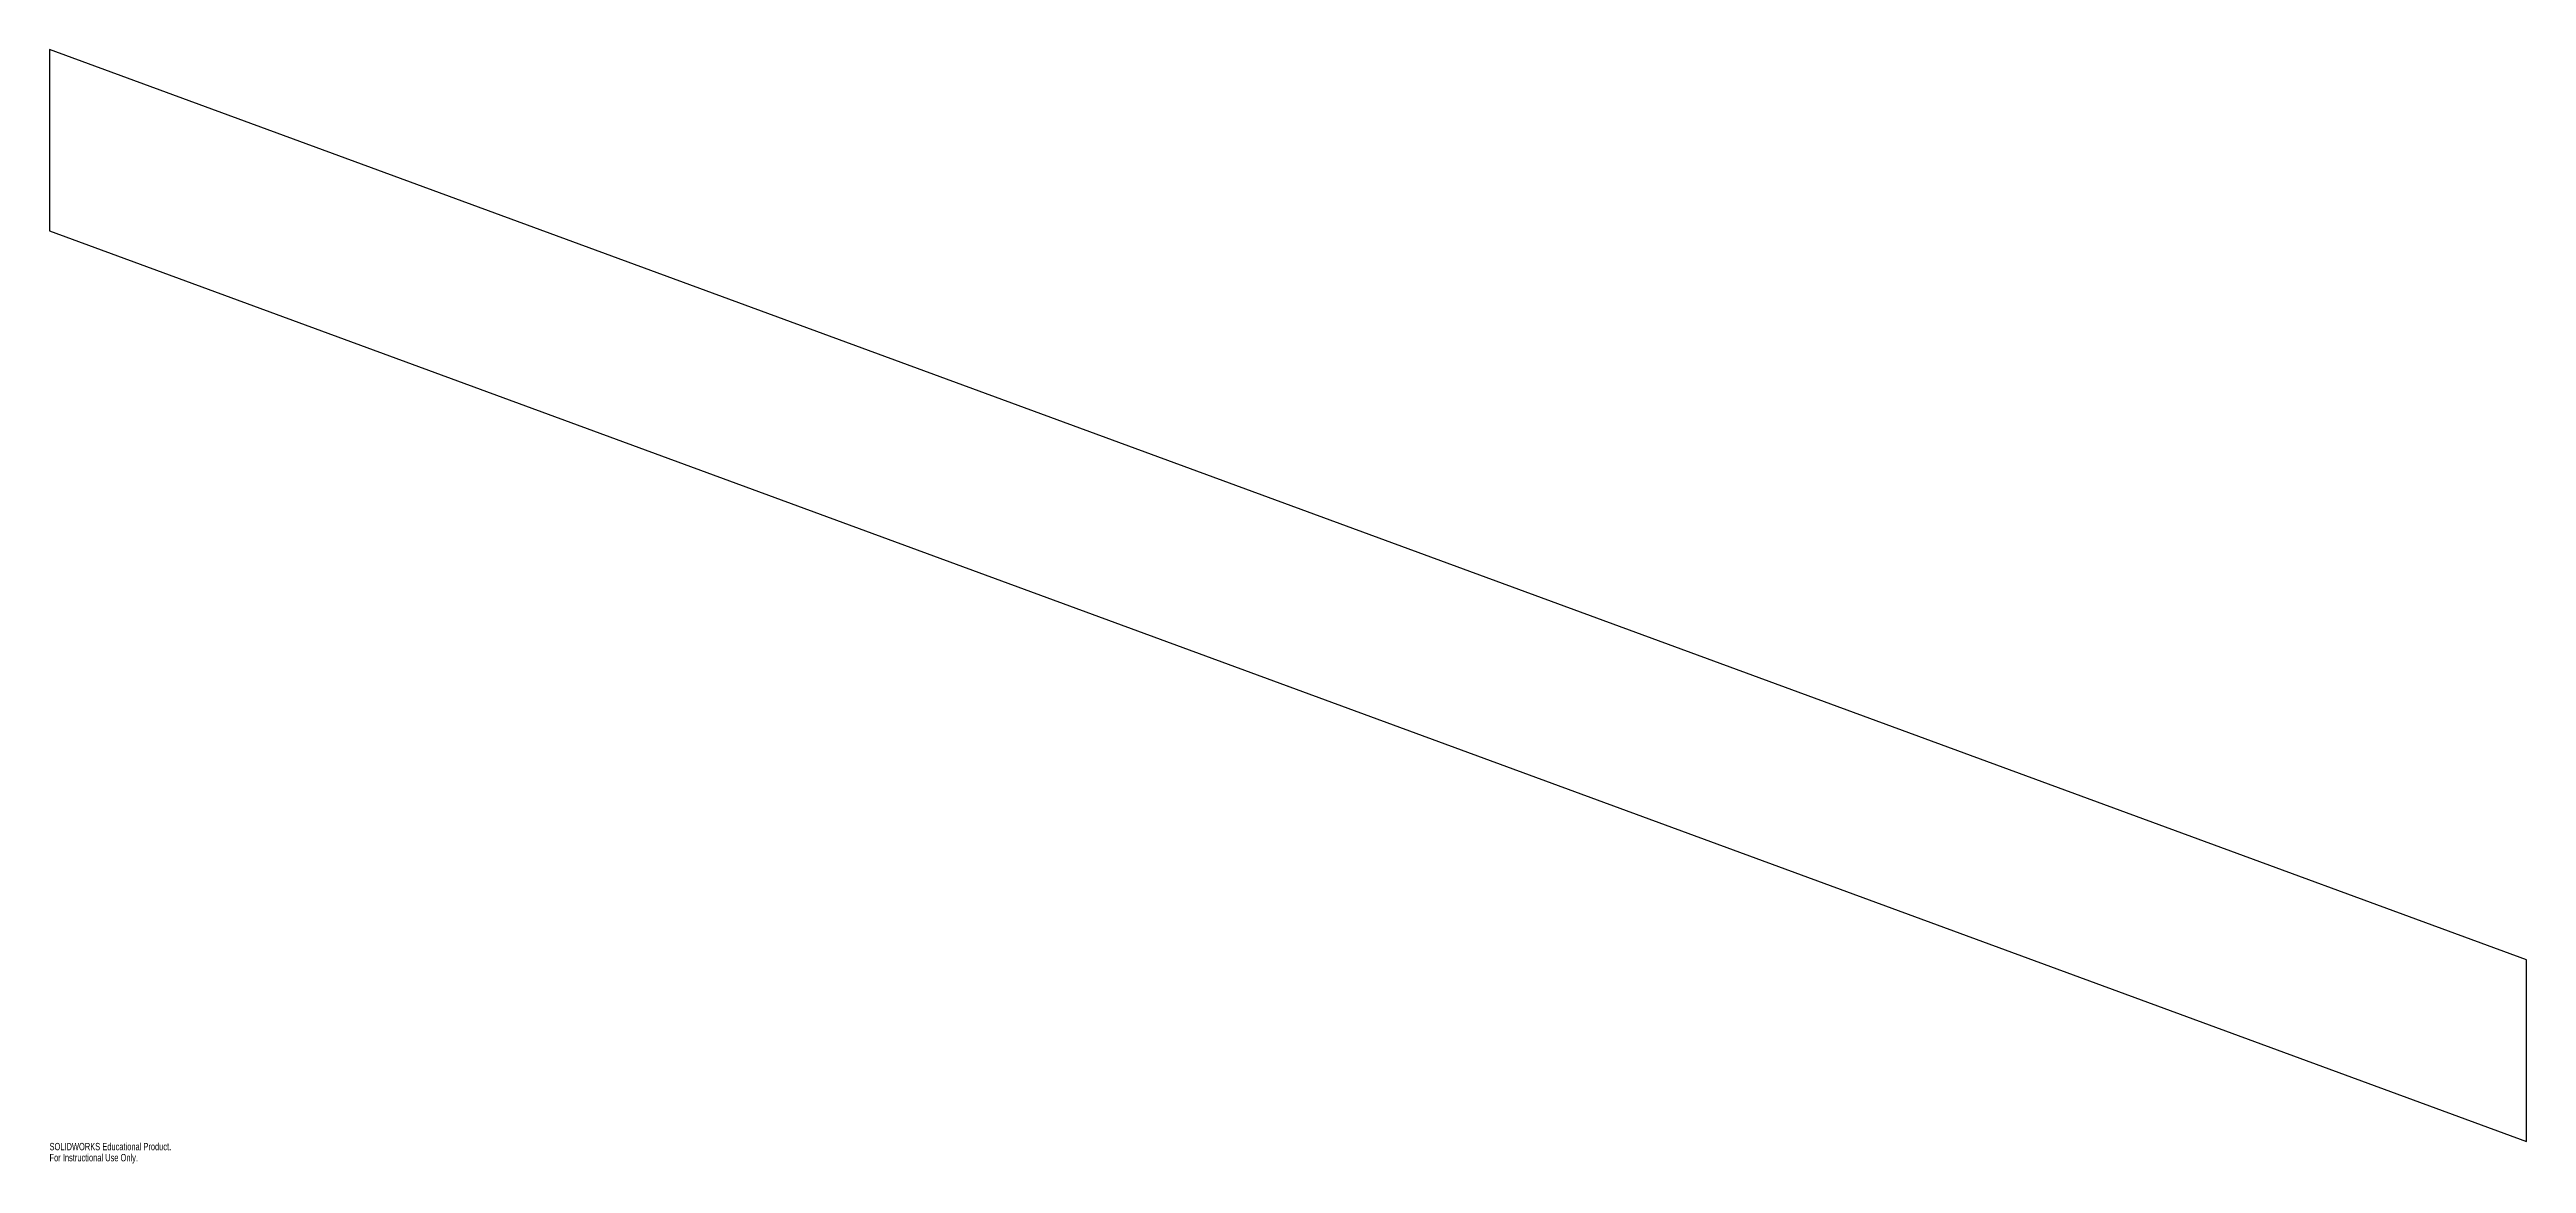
# Model space of a CAD drawing. Header units: millimetres. Extents: x 0 to 1630, y -15 to 719.
import ezdxf

# ---------------------------------------------------------------- set-up
doc = ezdxf.new("R2010")
doc.units = ezdxf.units.MM
doc.layers.add('CORTE', color=7, linetype='Continuous')
doc.layers.add('INFORMACION_NO_CORTE', color=8, linetype='Continuous')
doc.styles.add('SLDTEXTSTYLE0', font='TXT', dxfattribs={"width": 0.7})

msp = doc.modelspace()

# ---------------------------------------------------------------- linework, layer by layer
at = {"layer": 'CORTE', "color": 7, "linetype": 'Continuous', "lineweight": 25}
for p, q in [((0, 719.1), (0, 599.6)), ((1630.5, 119.6), (0, 719.1)), ((0, 599.6), (1630.5, 0)), ((1630.5, 0), (1630.5, 119.6))]:
    msp.add_line(p, q, dxfattribs=at)

# ---------------------------------------------------------------- texts
at = {"layer": 'INFORMACION_NO_CORTE', "color": 7, "linetype": 'Continuous', "char_height": 4.834, "attachment_point": 1, "style": 'SLDTEXTSTYLE0'}
for s, insert in [('SOLIDWORKS Educational Product.', (0, -1)), ('For Instructional Use Only.', (0, -8.3))]:
    msp.add_mtext(s, dxfattribs=dict(at, insert=insert))

doc.saveas('drawing.dxf')
